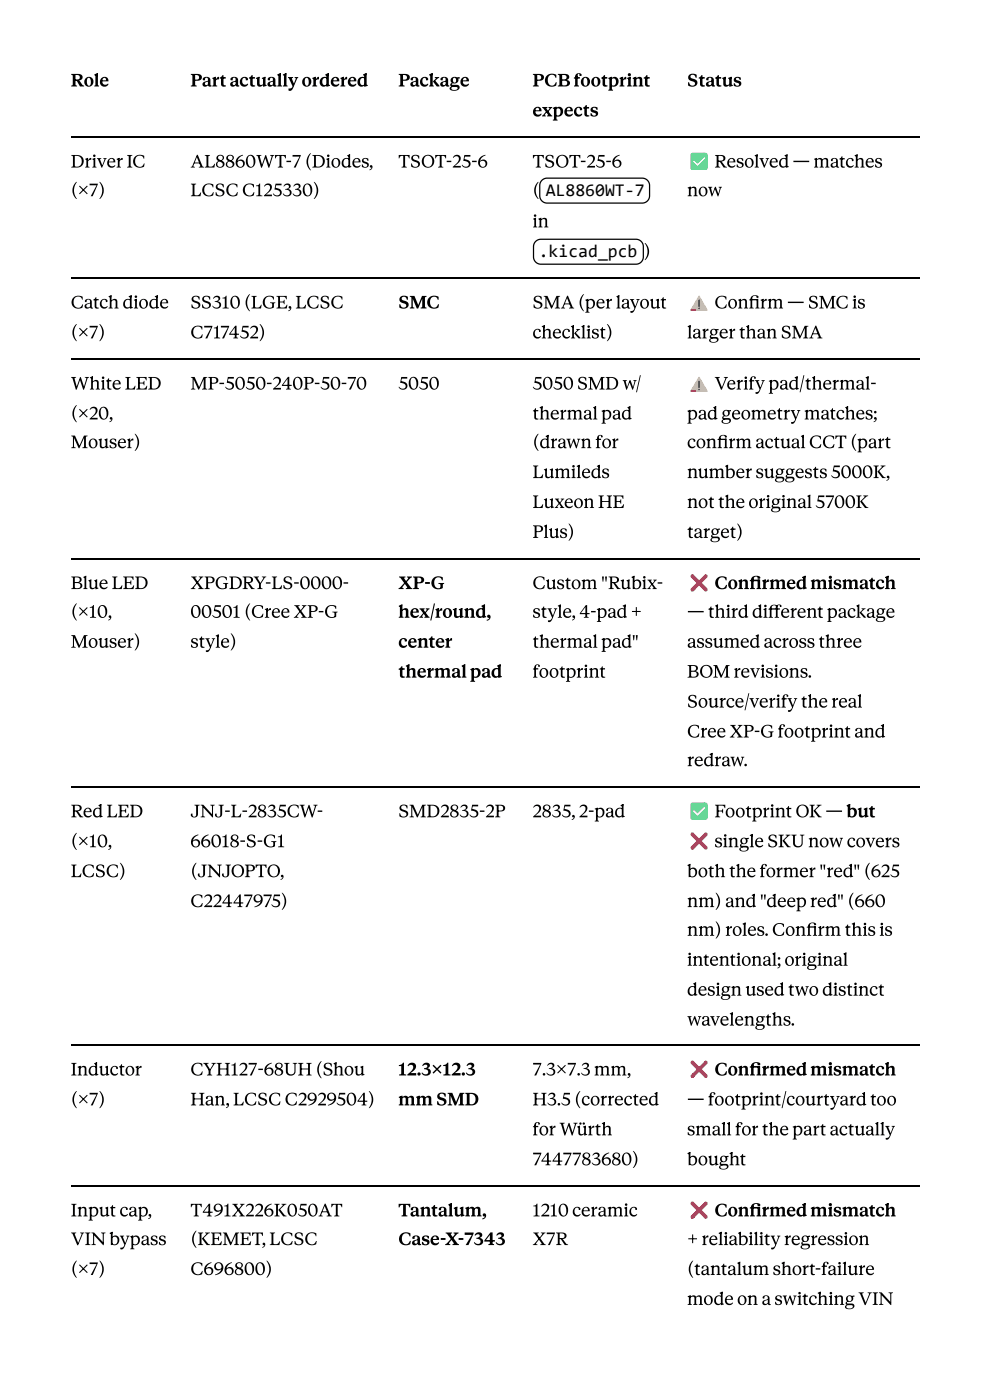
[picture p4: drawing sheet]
<svg xmlns="http://www.w3.org/2000/svg" width="210mm" height="297mm" viewBox="0 0 210 297" stroke-linecap="round" stroke-linejoin="round" font-family="sans-serif">
<defs><g id="words">
<text font-size="3.8" x="114.2" y="54.6">.kicad_pcb )</text>
<g font-size="3.7">
<text x="15" y="18.3">Role</text>
<text x="40.4" y="18.3">Part actually ordered</text>
<text x="84.4" y="18.3">Package</text>
<text x="112.9" y="18.3">PCB footprint</text>
<text x="145.7" y="18.3">Status</text>
<text x="112.9" y="24.7">expects</text>
<text x="15" y="35.5">Driver IC</text>
<text x="40.4" y="35.5">AL8860WT-7 (Diodes,</text>
<text x="84.4" y="35.5">TSOT-25-6</text>
<text x="112.9" y="35.5">TSOT-25-6</text>
<text x="145.7" y="35.5">✅ Resolved — matches</text>
<text x="15" y="41.6">(×7)</text>
<text x="40.4" y="41.6">LCSC C125330)</text>
<text x="112.9" y="41.6">( AL8860WT-7</text>
<text x="145.7" y="41.6">now</text>
<text x="112.9" y="48.2">in</text>
<text x="15" y="65.4">Catch diode</text>
<text x="40.4" y="65.4">SS310 (LGE, LCSC</text>
<text x="84.4" y="65.4">SMC</text>
<text x="112.9" y="65.4">SMA (per layout</text>
<text x="145.7" y="65.4">⚠</text>
<text x="145.7" y="65.4">️</text>
<text x="151.5" y="65.4">Confi rm — SMC is</text>
<text x="15" y="71.8">(×7)</text>
<text x="40.4" y="71.8">C717452)</text>
<text x="112.9" y="71.8">checklist)</text>
<text x="145.7" y="71.8">larger than SMA</text>
<text x="15" y="82.6">White LED</text>
<text x="40.4" y="82.6">MP-5050-240P-50-70</text>
<text x="84.4" y="82.6">5050</text>
<text x="112.9" y="82.6">5050 SMD w/</text>
<text x="145.7" y="82.6">⚠</text>
<text x="145.7" y="82.6">️</text>
<text x="151.5" y="82.6">Verify pad/thermal-</text>
<text x="15" y="89">(×20,</text>
<text x="112.9" y="89">thermal pad</text>
<text x="145.7" y="89">pad geometry matches;</text>
<text x="15" y="95.1">Mouser)</text>
<text x="112.9" y="95.1">(drawn for</text>
<text x="145.7" y="95.1">confi rm actual CCT (part</text>
<text x="112.9" y="101.4">Lumileds</text>
<text x="145.7" y="101.4">number suggests 5000K,</text>
<text x="112.9" y="107.8">Luxeon HE</text>
<text x="145.7" y="107.8">not the original 5700K</text>
<text x="112.9" y="114.1">Plus)</text>
<text x="145.7" y="114.1">target)</text>
<text x="15" y="125">Blue LED</text>
<text x="40.4" y="125">XPGDRY-LS-0000-</text>
<text x="84.4" y="125">XP-G</text>
<text x="112.9" y="125">Custom &quot;Rubix-</text>
<text x="145.7" y="125">❌ Confi rmed mismatch</text>
<text x="15" y="131.1">(×10,</text>
<text x="40.4" y="131.1">00501 (Cree XP-G</text>
<text x="84.4" y="131.1">hex/round,</text>
<text x="112.9" y="131.1">style, 4-pad +</text>
<text x="145.7" y="131.1">— third diferent package</text>
<text x="162.8" y="131.1">f</text>
<text x="15" y="137.4">Mouser)</text>
<text x="40.4" y="137.4">style)</text>
<text x="84.4" y="137.4">center</text>
<text x="112.9" y="137.4">thermal pad&quot;</text>
<text x="145.7" y="137.4">assumed across three</text>
<text x="84.4" y="143.8">thermal pad</text>
<text x="112.9" y="143.8">footprint</text>
<text x="145.7" y="143.8">BOM revisions.</text>
<text x="145.7" y="150.1">Source/verify the real</text>
<text x="145.7" y="156.5">Cree XP-G footprint and</text>
<text x="145.7" y="162.5">redraw.</text>
<text x="15" y="173.4">Red LED</text>
<text x="40.4" y="173.4">JNJ-L-2835CW-</text>
<text x="84.4" y="173.4">SMD2835-2P</text>
<text x="112.9" y="173.4">2835, 2-pad</text>
<text x="145.7" y="173.4">✅ Footprint OK — but</text>
<text x="15" y="179.7">(×10,</text>
<text x="40.4" y="179.7">66018-S-G1</text>
<text x="145.7" y="179.7">❌ single SKU now covers</text>
<text x="15" y="186.1">LCSC)</text>
<text x="40.4" y="186.1">(JNJOPTO,</text>
<text x="145.7" y="186.1">both the former &quot;red&quot; (625</text>
<text x="40.4" y="192.4">C22447975)</text>
<text x="145.7" y="192.4">nm) and &quot;deep red&quot; (660</text>
<text x="145.7" y="198.5">nm) roles. Confi rm this is</text>
<text x="145.7" y="204.9">intentional; original</text>
<text x="145.7" y="211.2">design used two distinct</text>
<text x="145.7" y="217.6">wavelengths.</text>
<text x="15" y="228.2">Inductor</text>
<text x="40.4" y="228.2">CYH127-68UH (Shou</text>
<text x="84.4" y="228.2">12.3×12.3</text>
<text x="112.9" y="228.2">7.3×7.3 mm,</text>
<text x="145.7" y="228.2">❌ Confi rmed mismatch</text>
<text x="15" y="234.5">(×7)</text>
<text x="40.4" y="234.5">Han, LCSC C2929504)</text>
<text x="84.4" y="234.5">mm SMD</text>
<text x="112.9" y="234.5">H3.5 (corrected</text>
<text x="145.7" y="234.5">— footprint/courtyard too</text>
<text x="112.9" y="240.9">for Würth</text>
<text x="145.7" y="240.9">small for the part actually</text>
<text x="112.9" y="247.2">7447783680)</text>
<text x="145.7" y="247.2">bought</text>
<text x="15" y="258.1">Input cap,</text>
<text x="40.4" y="258.1">T491X226K050AT</text>
<text x="84.4" y="258.1">Tantalum,</text>
<text x="112.9" y="258.1">1210 ceramic</text>
<text x="145.7" y="258.1">❌ Confi rmed mismatch</text>
<text x="15" y="264.1">VIN bypass</text>
<text x="40.4" y="264.1">(KEMET, LCSC</text>
<text x="84.4" y="264.1">Case-X-7343</text>
<text x="112.9" y="264.1">X7R</text>
<text x="145.7" y="264.1">+ reliability regression</text>
<text x="15" y="270.5">(×7)</text>
<text x="40.4" y="270.5">C696800)</text>
<text x="145.7" y="270.5">(tantalum short-failure</text>
<text x="145.7" y="276.8">mode on a switching VIN</text>
</g>
</g></defs>
<path d="M15.1 29.1h179.9M114.9 38.3l.5-.4 .6-.1h20.2a1.56 1.56 0 0 1 1.5 1.6v2.1a1.56 1.56 0 0 1-1.5 1.6h-20.2a1.56 1.56 0 0 1-1.6-1.6v-2.3zM15.1 59h179.9M113.6 51.2l.5-.3 .6-.1h20.1a1.56 1.56 0 0 1 1.6 1.5v2.2a1.56 1.56 0 0 1-1.6 1.6h-20.1a1.56 1.56 0 0 1-1.6-1.6v-2.3zM15.1 76.2h179.9M15.1 118.5h179.9M15.1 166.9h179.9M15.1 221.7h179.9M15.1 251.6h179.9" fill="none" stroke="#000" stroke-width=".26"/>
<use href="#words"/>
</svg>
